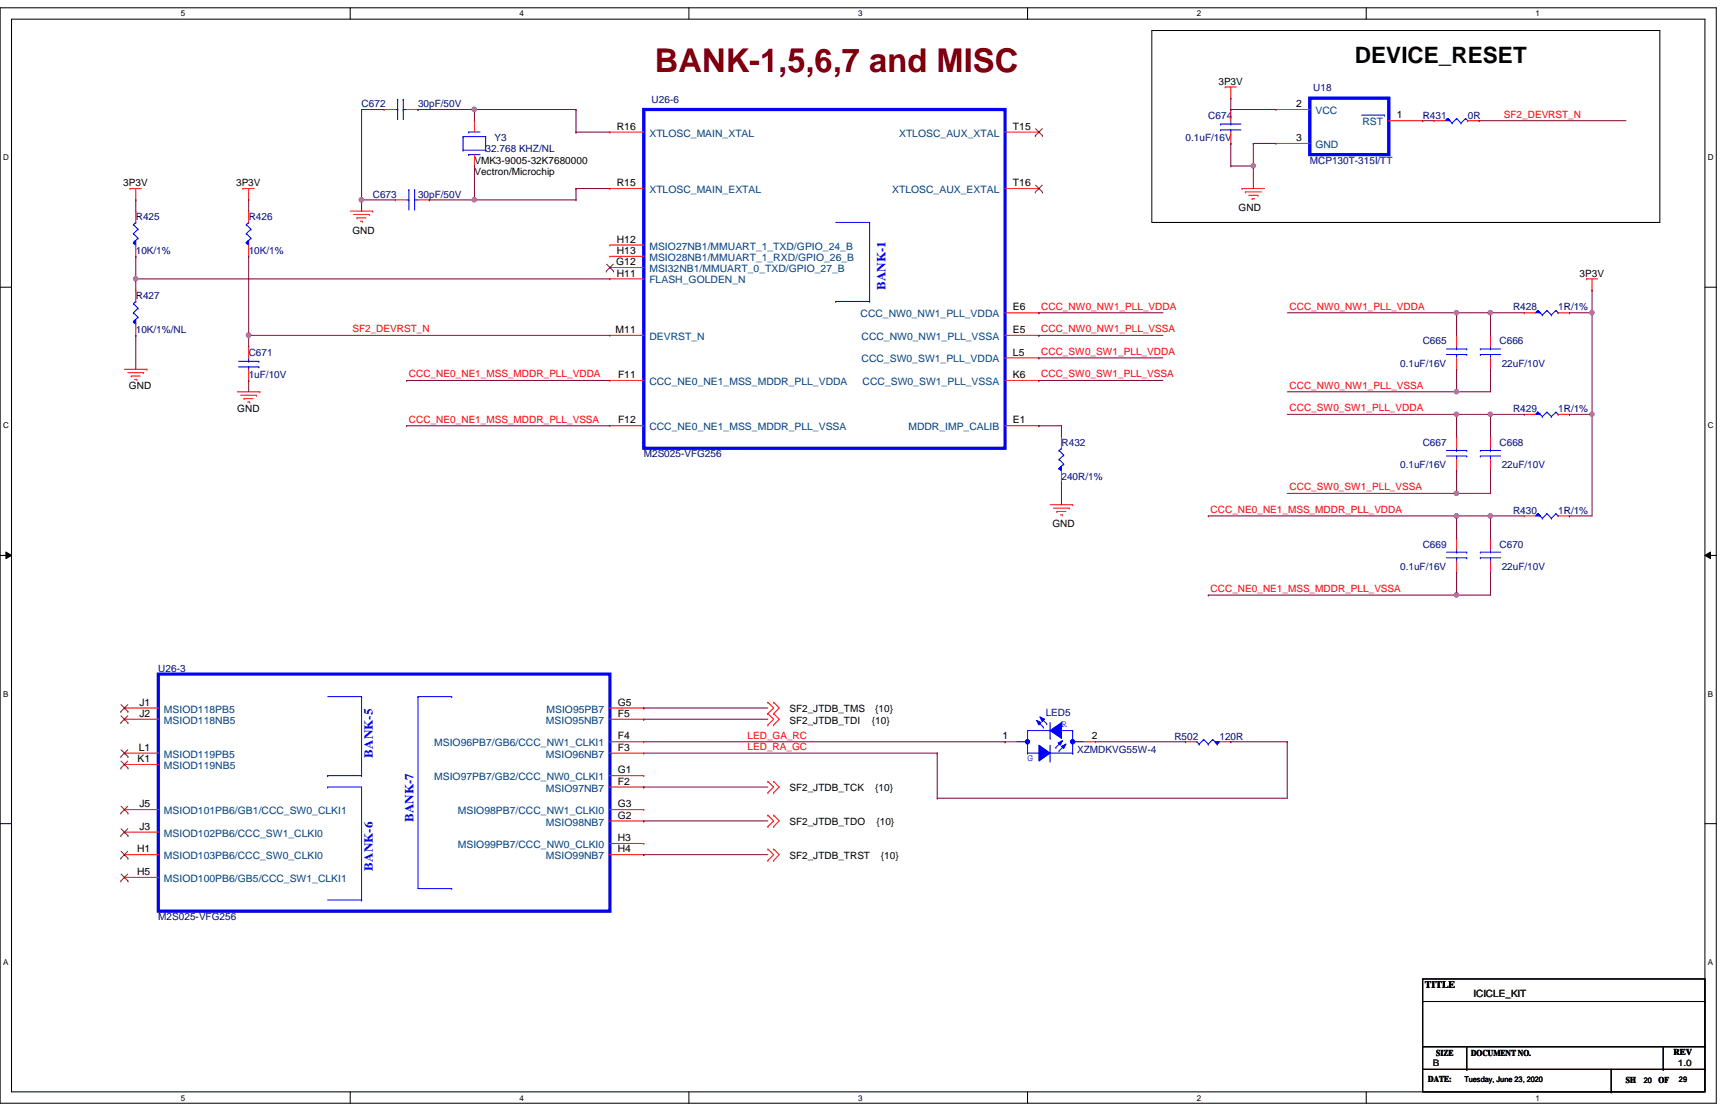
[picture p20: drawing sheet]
<svg xmlns="http://www.w3.org/2000/svg" width="432mm" height="279mm" viewBox="0 0 432 279" stroke-linecap="round" stroke-linejoin="round" font-family="sans-serif">
<defs><g id="words">
<text font-size="8.2" fill="#800000" x="163.6" y="18">BANK-1,5,6,7 and MISC</text>
<text font-size="5.6" x="338.4" y="15.6">DEVICE_RESET</text>
<g font-size="3.1" fill="#00f">
<text x="221.1" y="72.4" transform="rotate(-90 221.1 72.4)">BANK-1</text>
<text x="93.1" y="189.2" transform="rotate(-90 93.1 189.2)">BANK-5</text>
<text x="103.3" y="205.2" transform="rotate(-90 103.3 205.2)">BANK-7</text>
<text x="93.1" y="217.4" transform="rotate(-90 93.1 217.4)">BANK-6</text>
</g>
<g font-size="2.5">
<text x="304.3" y="21.1">3P3V</text>
<text x="323.7" y="26.8">2</text>
<text x="348.8" y="29.5">1</text>
<text x="154.1" y="32.4">R16</text>
<text x="253" y="32.4">T15</text>
<text x="323.7" y="35.2">3</text>
<text x="118.5" y="40.9">VMK3-9005-32K7680000</text>
<text x="30.8" y="46.5">3P3V</text>
<text x="59" y="46.5">3P3V</text>
<text x="118.5" y="43.7">Vectron/Microchip</text>
<text x="154.1" y="46.5">R15</text>
<text x="253" y="46.5">T16</text>
<text x="309.3" y="52.7">GND</text>
<text x="88" y="58.3">GND</text>
<text x="154.1" y="60.6">H12</text>
<text x="154.1" y="63.4">H13</text>
<text x="153.9" y="66.2">G12</text>
<text x="154.1" y="69">H11</text>
<text x="394.5" y="69">3P3V</text>
<text x="253" y="77.5">E6</text>
<text x="153.8" y="83.1">M11</text>
<text x="253" y="83.1">E5</text>
<text x="253" y="88.8">L5</text>
<text x="154.3" y="94.4">F11</text>
<text x="253" y="94.4">K6</text>
<text x="32.2" y="97.2">GND</text>
<text x="59.3" y="102.9">GND</text>
<text x="154.3" y="105.7">F12</text>
<text x="253" y="105.7">E1</text>
<text x="262.8" y="131.7">GND</text>
<text x="34.8" y="176.2">J1</text>
<text x="34.8" y="179">J2</text>
<text x="154.3" y="179">F5</text>
<text x="154.3" y="176.2">G5</text>
<text x="197.1" y="177.9">SF2_JTDB_TMS</text>
<text x="218.6" y="177.9">{10}</text>
<text x="154.3" y="184.6">F4</text>
<text x="197.1" y="180.7">SF2_JTDB_TDI</text>
<text x="217.7" y="180.7">{10}</text>
<text x="250.4" y="184.6">1</text>
<text x="272.7" y="184.6">2</text>
<text x="34.4" y="190.3">K1</text>
<text x="34.7" y="187.5">L1</text>
<text x="154.3" y="187.5">F3</text>
<text x="154.3" y="195.9">F2</text>
<text x="154.3" y="193.1">G1</text>
<text x="197.1" y="197.6">SF2_JTDB_TCK</text>
<text x="218.6" y="197.6">{10}</text>
<text x="34.8" y="201.5">J5</text>
<text x="154.3" y="201.5">G3</text>
<text x="34.8" y="207.2">J3</text>
<text x="154.3" y="204.4">G2</text>
<text x="197.1" y="206.1">SF2_JTDB_TDO</text>
<text x="218.9" y="206.1">{10}</text>
<text x="34.2" y="212.8">H1</text>
<text x="154.3" y="212.8">H4</text>
<text x="154.3" y="210">H3</text>
<text x="197.1" y="214.5">SF2_JTDB_TRST</text>
<text x="220" y="214.5">{10}</text>
<text x="34.2" y="218.5">H5</text>
<text x="355.9" y="246.7">TITLE</text>
</g>
<g font-size="2.5" fill="#000080">
<text x="328" y="22.8">U18</text>
<text x="90.3" y="26.8">C672</text>
<text x="104.4" y="26.8">30pF/50V</text>
<text x="162.7" y="25.7">U26-6</text>
<text x="301.8" y="29.6">C674</text>
<text x="355.3" y="29.6">R431</text>
<text x="366.6" y="29.6">0R</text>
<text x="123.5" y="35.2">Y3</text>
<text x="296.1" y="35.2">0.1uF/16V</text>
<text x="121.3" y="38.1">32.768 KHZ/NL</text>
<text x="327.1" y="40.9">MCP130T-315I/TT</text>
<text x="93.1" y="49.3">C673</text>
<text x="104.4" y="49.3">30pF/50V</text>
<text x="33.9" y="54.9">R425</text>
<text x="62.1" y="54.9">R426</text>
<text x="33.9" y="63.4">10K/1%</text>
<text x="62.1" y="63.4">10K/1%</text>
<text x="33.9" y="74.7">R427</text>
<text x="377.9" y="77.5">R428</text>
<text x="389.1" y="77.5">1R/1%</text>
<text x="33.9" y="83.1">10K/1%/NL</text>
<text x="62.1" y="88.8">C671</text>
<text x="355.3" y="86">C665</text>
<text x="374.5" y="86">C666</text>
<text x="62.1" y="94.4">1uF/10V</text>
<text x="349.7" y="91.6">0.1uF/16V</text>
<text x="375" y="91.6">22uF/10V</text>
<text x="377.9" y="102.9">R429</text>
<text x="389.1" y="102.9">1R/1%</text>
<text x="265.1" y="111.3">R432</text>
<text x="355.3" y="111.3">C667</text>
<text x="374.5" y="111.3">C668</text>
<text x="160.8" y="114.2">M2S025-VFG256</text>
<text x="265.1" y="119.8">240R/1%</text>
<text x="349.7" y="117">0.1uF/16V</text>
<text x="375" y="117">22uF/10V</text>
<text x="377.9" y="128.3">R430</text>
<text x="389.1" y="128.3">1R/1%</text>
<text x="355.3" y="136.7">C669</text>
<text x="374.5" y="136.7">C670</text>
<text x="349.7" y="142.4">0.1uF/16V</text>
<text x="375" y="142.4">22uF/10V</text>
<text x="39.5" y="167.7">U26-3</text>
<text x="261.2" y="178.7">LED5</text>
<text x="293.3" y="184.7">R502</text>
<text x="304.5" y="184.7">120R</text>
<text x="269" y="188">XZMDKVG55W-4</text>
<text x="39.5" y="229.7">M2S025-VFG256</text>
</g>
<g font-size="2.5" fill="#004080">
<text x="328.5" y="28.5">VCC</text>
<text x="162.2" y="34.1">XTLOSC_MAIN_XTAL</text>
<text x="224.5" y="34.1">XTLOSC_AUX_XTAL</text>
<text x="340.3" y="31.3">RST</text>
<text x="328.5" y="37">GND</text>
<text x="162.2" y="48.2">XTLOSC_MAIN_EXTAL</text>
<text x="222.8" y="48.2">XTLOSC_AUX_EXTAL</text>
<text x="162.2" y="62.3">MSIO27NB1/MMUART_1_TXD/GPIO_24_B</text>
<text x="162.2" y="65.2">MSIO28NB1/MMUART_1_RXD/GPIO_26_B</text>
<text x="162.2" y="67.9">MSI32NB1/MMUART_0_TXD/GPIO_27_B</text>
<text x="162.2" y="70.8">FLASH_GOLDEN_N</text>
<text x="214.9" y="79.2">CCC_NW0_NW1_PLL_VDDA</text>
<text x="162.2" y="84.9">DEVRST_N</text>
<text x="215.2" y="84.9">CCC_NW0_NW1_PLL_VSSA</text>
<text x="215.2" y="90.5">CCC_SW0_SW1_PLL_VDDA</text>
<text x="162.2" y="96.1">CCC_NE0_NE1_MSS_MDDR_PLL_VDDA</text>
<text x="215.4" y="96.1">CCC_SW0_SW1_PLL_VSSA</text>
<text x="162.2" y="107.4">CCC_NE0_NE1_MSS_MDDR_PLL_VSSA</text>
<text x="226.9" y="107.4">MDDR_IMP_CALIB</text>
<text x="40.9" y="177.9">MSIOD118PB5</text>
<text x="136.5" y="177.9">MSIO95PB7</text>
<text x="40.9" y="180.7">MSIOD118NB5</text>
<text x="136.4" y="180.7">MSIO95NB7</text>
<text x="40.9" y="189.2">MSIOD119PB5</text>
<text x="108.4" y="186.4">MSIO96PB7/GB6/CCC_NW1_CLKI1</text>
<text x="136.4" y="189.2">MSIO96NB7</text>
<text x="40.9" y="192">MSIOD119NB5</text>
<text x="108.4" y="194.8">MSIO97PB7/GB2/CCC_NW0_CLKI1</text>
<text x="136.4" y="197.7">MSIO97NB7</text>
<text x="40.9" y="203.3">MSIOD101PB6/GB1/CCC_SW0_CLKI1</text>
<text x="114.3" y="203.3">MSIO98PB7/CCC_NW1_CLKI0</text>
<text x="40.9" y="208.9">MSIOD102PB6/CCC_SW1_CLKI0</text>
<text x="136.4" y="206.1">MSIO98NB7</text>
<text x="40.9" y="214.5">MSIOD103PB6/CCC_SW0_CLKI0</text>
<text x="114.3" y="211.8">MSIO99PB7/CCC_NW0_CLKI0</text>
<text x="136.4" y="214.5">MSIO99NB7</text>
<text x="40.9" y="220.2">MSIOD100PB6/GB5/CCC_SW1_CLKI1</text>
</g>
<g font-size="2.5" fill="#f00">
<text x="375.6" y="29.4">SF2_DEVRST_N</text>
<text x="260" y="77.3">CCC_NW0_NW1_PLL_VDDA</text>
<text x="322" y="77.3">CCC_NW0_NW1_PLL_VDDA</text>
<text x="88" y="83">SF2_DEVRST_N</text>
<text x="260" y="83">CCC_NW0_NW1_PLL_VSSA</text>
<text x="260" y="88.6">CCC_SW0_SW1_PLL_VDDA</text>
<text x="102.1" y="94.2">CCC_NE0_NE1_MSS_MDDR_PLL_VDDA</text>
<text x="260" y="94.2">CCC_SW0_SW1_PLL_VSSA</text>
<text x="322" y="97.1">CCC_NW0_NW1_PLL_VSSA</text>
<text x="102.1" y="105.5">CCC_NE0_NE1_MSS_MDDR_PLL_VSSA</text>
<text x="322" y="102.7">CCC_SW0_SW1_PLL_VDDA</text>
<text x="322" y="122.4">CCC_SW0_SW1_PLL_VSSA</text>
<text x="302.3" y="128.1">CCC_NE0_NE1_MSS_MDDR_PLL_VDDA</text>
<text x="302.3" y="147.8">CCC_NE0_NE1_MSS_MDDR_PLL_VSSA</text>
<text x="186.7" y="184.4">LED_GA_RC</text>
<text x="186.7" y="187.3">LED_RA_GC</text>
</g>
<g font-size="2.5" fill="#00f">
<text x="265.1" y="181.6">R</text>
<text x="256.6" y="190">G</text>
</g>
<text font-size="2.5" fill="#008000" x="368" y="248.9">ICICLE_KIT</text>
<g font-size="2.2">
<text x="358.7" y="263.7">SIZE</text>
<text x="367.4" y="263.7">DOCUMENT NO.</text>
<text x="417.9" y="263.4">REV</text>
<text x="356.7" y="270.2">DATE:</text>
<text x="406.1" y="270.5">SH</text>
<text x="414.2" y="270.5">OF</text>
</g>
<g font-size="2.2" fill="#008000">
<text x="357.8" y="266.2">B</text>
<text x="419" y="266.2">1.0</text>
</g>
<g font-size="2">
<text x="45.2" y="4.1">5</text>
<text x="129.8" y="4.1">4</text>
<text x="214.3" y="4.1">3</text>
<text x="298.9" y="4.1">2</text>
<text x="383.5" y="4.1">1</text>
<text x=".8" y="40">D</text>
<text x="426.5" y="40">D</text>
<text x=".8" y="107">C</text>
<text x="426.5" y="107">C</text>
<text x=".8" y="173.9">B</text>
<text x="426.5" y="173.9">B</text>
<text x=".8" y="240.9">A</text>
<text x="426.5" y="240.9">A</text>
<text x="45.2" y="274.8">5</text>
<text x="129.8" y="274.8">4</text>
<text x="214.3" y="274.8">3</text>
<text x="298.9" y="274.8">2</text>
<text x="383.5" y="274.8">1</text>
</g>
<g font-size="1.9">
<text x="365.7" y="270.2">Tuesday, June 23, 2020</text>
<text x="410.5" y="270.5">20</text>
<text x="419.3" y="270.2">29</text>
</g>
</g></defs>
<path d="M0 1.9h428.6v273.6h-428.6zM2.9 4.8h422.9v267.8h-422.9z" fill="none" stroke="#000" stroke-width=".25"/>
<g fill="#fff">
<path d="M45.2 2.3h1.1v2.2h-1.1z"/>
<path d="M45.2 273h1.1v2.2h-1.1z"/>
</g>
<path d="M87.5 1.9v2.9M87.5 272.6v2.9" fill="none" stroke="#000" stroke-width=".25"/>
<g fill="#fff">
<path d="M129.8 2.3h1.1v2.2h-1.1z"/>
<path d="M129.8 273h1.1v2.2h-1.1z"/>
</g>
<path d="M172 1.9v2.9M172 272.6v2.9" fill="none" stroke="#000" stroke-width=".25"/>
<g fill="#fff">
<path d="M214.3 2.3h1.1v2.2h-1.1z"/>
<path d="M214.3 273h1.1v2.2h-1.1z"/>
</g>
<path d="M256.6 1.9v2.9M256.6 272.6v2.9" fill="none" stroke="#000" stroke-width=".25"/>
<g fill="#fff">
<path d="M298.9 2.3h1.1v2.2h-1.1z"/>
<path d="M298.9 273h1.1v2.2h-1.1z"/>
</g>
<path d="M341.2 1.9v2.9M341.2 272.6v2.9" fill="none" stroke="#000" stroke-width=".25"/>
<g fill="#fff">
<path d="M383.5 2.3h1.1v2.2h-1.1z"/>
<path d="M383.5 273h1.1v2.2h-1.1z"/>
<path d="M.8 38.2h1.4v2.3h-1.4z"/>
<path d="M426.5 38.2h1.4v2.3h-1.4z"/>
<path d="M.8 105.2h1.4v2.2h-1.4z"/>
<path d="M426.5 105.2h1.4v2.2h-1.4z"/>
</g>
<path d="M0 71.7h2.9M425.8 71.7h2.8" fill="none" stroke="#000" stroke-width=".25"/>
<g fill="#fff">
<path d="M.8 172.1h1.3v2.3h-1.3z"/>
<path d="M426.5 172.1h1.3v2.3h-1.3z"/>
</g>
<path d="M0 138.7h2.9M1.5 137.8l1.4 .9-1.4 .8zM425.8 138.7l1.4-.9v1.7zM425.8 138.7h2.8" fill="none" stroke="#000" stroke-width=".25"/>
<path d="M1.5 137.8l1.4 .9-1.4 .8zM425.8 138.7l1.4-.9v1.7z" fill="#000"/>
<g fill="#fff">
<path d="M.8 239.1h1.3v2.2h-1.3z"/>
<path d="M426.5 239.1h1.3v2.2h-1.3z"/>
</g>
<g fill="none" stroke="#000" stroke-width=".25">
<path d="M287.7 7.6h126.8v47.9h-126.8zM0 205.7h2.9M425.8 205.7h2.8M355.3 244.4h70.5v28.2h-70.5zM355.3 250.1h70.5M425.8 250.1h.1M355.3 261.4h70.5M355.3 267h70.5M366.3 267h.1M366.3 261.4v5.6M402.4 272.6h.1M402.4 267v5.6"/>
<path d="M415.4 267h.1M415.4 261.4v5.6M425.8 261.4h.1M425.8 267h.1"/>
</g>
<g fill="none" stroke="#f00" stroke-width=".25">
<path d="M95.9 27.3h.1M95.9 27.3h2.8M101.6 27.3h2.8M104.4 27.3h.1M306 21.7h.1M306 21.7h2.8M307.4 24.5h.1M307.4 21.7v2.8M32.5 47.1h.1M32.5 47.1h2.8M33.9 49.9h.1M33.9 47.1v2.8"/>
<path d="M60.7 47.1h.1M60.7 47.1h2.8M62.1 49.9h.1M62.1 47.1v2.8M87.5 52.7h5.6M88.3 53.6h3.9M89.2 54.4h.1M89.2 54.4h2.2M90 55.2h.6M90.6 55.2h.1M92.2 53.6h.1M93.1 52.7h.1"/>
<path d="M310.2 47.1h.1M310.2 47.1h5.6M311 47.9h.1M311 47.9h4M311.9 48.8h2.3M312.7 49.6h.1M312.7 49.6h.6M314.2 48.8h.1M396.2 69.6h.1M396.2 69.6h2.8M397.6 72.4h.1M397.6 69.6v2.8"/>
<path d="M31.1 92.2h5.6M31.9 93h4M32.8 93.9h.1M32.8 93.9h2.2M33.6 94.7h.6M34.2 94.7h.1M35.9 93h.1M36.7 92.2h.1M59.3 97.8h5.6M60.1 98.7h4M61 99.5h.1M61 99.5h2.2"/>
<path d="M64.1 98.7h.1M64.9 97.8h.1M363.8 83.7h.1M363.8 92.2h.1M363.8 83.7v2.8M363.8 89.4v2.8M61.8 100.4h.6M62.4 100.4h.1M262.3 126h5.6M263.1 126.9h3.9M263.9 127.7h.1M263.9 127.7h2.3"/>
<path d="M264.8 128.6h.5M265.3 128.6h.1M267 126.9h.1M267.9 126h.1M191.8 175.3h.1M191.8 178.2h.1M191.8 175.3l1.4 1.5-1.4 1.4M191.8 178.2l1.4 1.4-1.4 1.4M193.2 175.3h.1M193.2 178.2h.1M193.2 175.3l1.4 1.5-1.4 1.4M193.2 178.2l1.4 1.4-1.4 1.4"/>
<path d="M191.8 181h.1M191.8 195.1h.1M191.8 197.9h.1M191.8 195.1l1.4 1.4-1.4 1.4M193.2 181h.1M193.2 195.1h.1M193.2 197.9h.1M193.2 195.1l1.4 1.4-1.4 1.4M191.8 203.5h.1M191.8 206.4h.1M191.8 212h.1M191.8 214.8h.1"/>
<path d="M191.8 203.5l1.4 1.5-1.4 1.4M191.8 212l1.4 1.4-1.4 1.4M193.2 203.5h.1M193.2 206.4h.1M193.2 212h.1M193.2 214.8h.1M193.2 203.5l1.4 1.5-1.4 1.4M193.2 212l1.4 1.4-1.4 1.4"/>
</g>
<g fill="none" stroke="#00f" stroke-width=".25">
<path d="M98.7 27.3h.6M99.3 27.3h.1M99.3 24.8h.1M99.3 24.8v5.1M100.7 24.8h.1M100.7 27.3h.1M100.7 27.3h.9M100.7 24.8v5.1M61.5 58.3h.1M61.5 56.1h.1M61.5 58.3l1.2 1.2M61.5 56.1l1.2 1.1"/>
<path d="M62.1 55.5h.1M62.1 55.5l-.6 .6M62.7 59.5h.1M62.7 57.2h.1M62.7 59.5l-1.2 1.1M62.7 57.2l-1.2 1.1M61.5 60.6h.1M61.5 60.6l.6 .6M361.2 88.5h5.1M361.2 87.1h5.1M363.8 87.1h.1M363.8 88.5h.1"/>
<path d="M363.8 86.5v.6M363.8 88.5v.9M366.3 88.5h.1M366.3 87.1h.1"/>
</g>
<path d="M61.5 60.6l.6-.6v1.2l-.6-.6 .6-.6z" fill-rule="evenodd" fill="#00f"/>
<g fill="none" stroke="#00f" stroke-width=".25">
<path d="M61.5 60.6l.6-.6v1.2l-.6-.6 .6-.6zM384 102.9h.1M384 102.9l-.5 .6M384 102.9l1.2 1.1M385.2 104h.1M386.3 102.9h.1M386.3 102.9l-1.1 1.1M386.3 102.9l1.1 1.1M387.4 104h.1M388.6 102.9h.1M388.6 102.9l-1.2 1.1M388.6 102.9l.5 .6"/>
<path d="M389.1 103.5h.1"/>
</g>
<path d="M62.1 52.7h.1M62.1 52.7v2.8M62.1 64h.1M62.1 61.2v2.8" fill="none" stroke="#f00" stroke-width=".25"/>
<path d="M384 102.9l.6 .6h-1.1l.5-.6 .6 .6z" fill-rule="evenodd" fill="#00f"/>
<g fill="none" stroke="#00f" stroke-width=".25">
<path d="M384 102.9l.6 .6h-1.1l.5-.6 .6 .6zM298.9 185.2h.1M298.9 185.2l.6 .6M299.5 185.8h.1M300.6 184.7h.1M300.6 184.7l1.2 1.1M300.6 184.7l-1.1 1.1M301.8 185.8h.1M302.9 184.7h.1M302.9 184.7l1.1 1.1M302.9 184.7l-1.1 1.1M304 185.8h.1"/>
<path d="M304.5 185.2l-.5 .6"/>
</g>
<path d="M380.7 103.5h.1M380.7 103.5h2.8M389.1 103.5h2.9M392 103.5h.1" fill="none" stroke="#f00" stroke-width=".25"/>
<path d="M303.4 185.2h1.1l-.5 .6z" fill-rule="evenodd" fill="#00f"/>
<g fill="none" stroke="#00f" stroke-width=".25">
<path d="M33.3 78.1h.1M33.3 75.8h.1M33.3 78.1l1.2 1.1M33.3 75.8l1.2 1.2M33.9 75.3h.1M33.9 75.3l-.6 .5M34.5 79.2h.1M34.5 77h.1M34.5 79.2l-1.2 1.1M34.5 77l-1.2 1.1M33.3 80.3h.1M33.3 80.3l.6 .6"/>
<path d="M361.2 113.9h5.1M361.2 112.5h5.1M363.8 112.5h.1M363.8 113.9h.1M363.8 111.9v.6M363.8 113.9v.8M366.3 113.9h.1M366.3 112.5h.1M303.4 185.2h1.1l-.5 .6z"/>
</g>
<path d="M363.8 109.1h.1M363.8 117.6h.1M363.8 109.1v2.8M363.8 114.7v2.9M296.1 185.2h.1M296.1 185.2h2.8M304.5 185.2h2.9M307.4 185.2h.1" fill="none" stroke="#f00" stroke-width=".25"/>
<path d="M33.3 80.3l.6-.5v1.1l-.6-.6 .6-.5z" fill-rule="evenodd" fill="#00f"/>
<g fill="none" stroke="#00f" stroke-width=".25">
<path d="M33.3 80.3l.6-.5v1.1l-.6-.6 .6-.5zM369.7 139.3h.1M369.7 137.9h.1M369.7 139.3h5.1M369.7 137.9h5.1M372.2 137.9h.1M372.2 139.3h.1M372.2 137.3v.6M372.2 139.3v.8M384 128.3h.1M384 128.3l-.5 .5M384 128.3l1.2 1.1"/>
<path d="M385.2 129.4h.1M386.3 128.3h.1M386.3 128.3l-1.1 1.1M386.3 128.3l1.1 1.1M387.4 129.4h.1M388.6 128.3h.1M388.6 128.3l-1.2 1.1M388.6 128.3l.5 .5M389.1 128.8h.1"/>
</g>
<path d="M33.9 72.4h.1M33.9 72.4v2.9M33.9 83.7h.1M33.9 80.9v2.8M372.2 134.5h.1M372.2 134.5v2.8M372.2 142.9h.1M372.2 140.1v2.8" fill="none" stroke="#f00" stroke-width=".25"/>
<path d="M384 128.3l.6 .5h-1.1l.5-.5 .6 .5z" fill-rule="evenodd" fill="#00f"/>
<g fill="none" stroke="#00f" stroke-width=".25">
<path d="M115.7 34.1h.1M115.7 37.5h.1M115.7 34.1h5.6M115.7 34.1v3.4M115.7 37.5h5.6M117.1 33h.1M117.1 38.6h.1M117.1 33h2.8M117.1 38.6h2.8M121.3 37.5h.1M121.3 34.1h.1M121.3 34.1v3.4"/>
<path d="M304.8 31h.1M304.8 32.4h.1M304.8 31h5.1M304.8 32.4h5.1M307.4 32.4h.1M307.4 31h.1M307.4 30.1v.9M307.4 32.4v.6M264.5 117h.1M264.5 114.7h.1M264.5 112.5h.1M264.5 117l.6 .6"/>
<path d="M264.5 114.7l1.1 1.2M264.5 112.5l1.1 1.1M265.1 111.9h.1M265.1 111.9l-.6 .6M265.6 115.9h.1M265.6 113.6h.1M265.6 115.9l-1.1 1.1M265.6 113.6l-1.1 1.1M384 128.3l.6 .5h-1.1l.5-.5 .6 .5z"/>
</g>
<path d="M118.5 30.1h.1M118.5 30.1v2.9M118.5 38.6v2.8M307.4 35.8h.1M307.4 27.3h.1M307.4 27.3v2.8M307.4 33v2.8M118.5 41.4h.1M380.7 128.8h.1M380.7 128.8h2.8M389.1 128.8h2.9M392 128.8h.1" fill="none" stroke="#f00" stroke-width=".25"/>
<path d="M264.5 117l.6-.6v1.2l-.6-.6 .6-.6z" fill-rule="evenodd" fill="#00f"/>
<g fill="none" stroke="#00f" stroke-width=".25">
<path d="M361.5 29.6h.1M361.5 29.6l-.6 .5M361.5 29.6l1.1 1.1M362.6 30.7h.1M363.8 29.6h.1M363.8 29.6l-1.2 1.1M363.8 29.6l1.1 1.1M364.9 30.7h.1M366 29.6h.1M366 29.6l-1.1 1.1M366 29.6l.6 .5M366.6 30.1h.1"/>
<path d="M264.5 117l.6-.6v1.2l-.6-.6 .6-.6z"/>
</g>
<path d="M265.1 109.1h.1M265.1 109.1v2.8M265.1 117.6v2.8M265.1 120.4h.1" fill="none" stroke="#f00" stroke-width=".25"/>
<path d="M360.9 30.1l.6-.5 .6 .5-.6-.5 .6 .5z" fill-rule="evenodd" fill="#00f"/>
<g fill="none" stroke="#00f" stroke-width=".25">
<path d="M340.1 28.7h5.6M345.7 28.7h.1M360.9 30.1l.6-.5 .6 .5-.6-.5 .6 .5zM33.3 58.3h.1M33.3 56.1h.1M33.3 58.3l1.2 1.2M33.3 56.1l1.2 1.1M33.9 55.5h.1M33.9 55.5l-.6 .6M34.5 59.5h.1M34.5 57.2h.1M34.5 59.5l-1.2 1.1"/>
<path d="M34.5 57.2l-1.2 1.1M208.7 55.5h8.5M217.2 55.5h.1M217.2 55.5v19.8M33.3 60.6h.1M33.3 60.6l.6 .6M208.7 75.3h.1M208.7 75.3h8.5M217.2 75.3h.1"/>
</g>
<g fill="none" stroke="#f00" stroke-width=".25">
<path d="M152.3 33h.1M152.3 33h8.5M251 33h8.5M259.5 33h.1M318.6 27.3h.1M318.6 35.8h.1M318.6 27.3h8.5M318.6 35.8h8.5M346.8 30.1h8.5M355.3 30.1h.1M358.1 30.1h.1M358.1 30.1h2.8"/>
<path d="M366.6 30.1h2.8M369.4 30.1h.1M152.3 47.1h.1M152.3 47.1h8.5M251 47.1h8.5M259.5 47.1h.1M152.3 61.2h.1M152.3 64h.1M152.3 66.8h.1M152.3 69.6h.1M152.3 61.2h8.5M152.3 64h8.5"/>
<path d="M152.3 66.8h8.5M152.3 69.6h8.5M251 78.1h8.5M259.5 78.1h.1M152.3 83.7h.1M152.3 95h.1M152.3 83.7h8.5M152.3 95h8.5M251 83.7h8.5M251 95h8.5M251 89.4h8.5M259.5 83.7h.1"/>
<path d="M259.5 89.4h.1M259.5 95h.1M152.3 106.3h.1M152.3 106.3h8.5M251 106.3h8.5M259.5 106.3h.1"/>
</g>
<path d="M160.8 27.3h90.2v84.6h-90.2zM327.1 24.5h19.7v14.1h-19.7z" fill="none" stroke="#00f" stroke-width=".8"/>
<path d="M258.6 33.9h.1M258.6 32.1l1.7 1.8M260.3 32.1l-1.7 1.8M260.3 33.9h.1M258.6 48h.1M258.6 46.2l1.7 1.8M260.3 46.2l-1.7 1.8M260.3 48h.1M151.4 67.7h.1M151.5 66l1.7 1.7M153.2 66l-1.8 1.7M153.2 67.7h.1" fill="none" stroke="#804000" stroke-width=".25"/>
<path d="M33.3 60.6l.6-.6v1.2l-.6-.6 .6-.6z" fill-rule="evenodd" fill="#00f"/>
<g fill="none" stroke="#00f" stroke-width=".25">
<path d="M33.3 60.6l.6-.6v1.2l-.6-.6 .6-.6zM369.7 88.5h.1M369.7 87.1h.1M369.7 88.5h5.1M369.7 87.1h5.1M372.2 87.1h.1M372.2 88.5h.1M372.2 86.5v.6M372.2 88.5v.9M361.2 139.3h5.1M361.2 137.9h5.1M363.8 137.9h.1"/>
<path d="M363.8 139.3h.1M363.8 137.3v.6M363.8 139.3v.8M366.3 139.3h.1M366.3 137.9h.1M81.8 173.9h8.5M90.3 173.9h.1M90.3 173.9v19.8M104.4 173.9h.1M104.4 173.9h8.4M104.4 173.9v48h8.4M112.8 173.9h.1"/>
<path d="M81.8 193.7h.1M81.8 196.5h.1M81.8 193.7h8.5M81.8 196.5h8.5v28.2M90.3 193.7h.1M256.6 188h2.9M259.5 188h.1M262.3 190h.1M262.3 186.1v3.9M262.3 188h5.6M267.9 188h.1M81.8 224.7h8.5"/>
<path d="M90.3 224.7h.1M112.8 221.9h.1"/>
</g>
<g fill="none" stroke="#f00" stroke-width=".25">
<path d="M33.9 52.7h.1M33.9 52.7v2.8M33.9 64h.1M33.9 61.2v2.8M372.2 83.7h.1M372.2 92.2h.1M372.2 83.7v2.8M372.2 89.4v2.8M363.8 134.5h.1M363.8 134.5v2.8M363.8 142.9h.1M363.8 140.1v2.8"/>
<path d="M31.1 176.8h.1M31.1 179.6h.1M31.1 179.6h8.4M31.1 176.8h8.4M152.3 179.6h8.5M152.3 176.8h8.5M160.8 179.6h.1M160.8 176.8h.1M31.1 188h.1M31.1 190.9h.1M31.1 188h8.4M31.1 190.9h8.4"/>
<path d="M152.3 188h8.5M152.3 185.2h8.5M152.3 196.5h8.5M152.3 193.7h8.5M160.8 188h.1M160.8 185.2h.1M160.8 196.5h.1M160.8 193.7h.1M31.1 202.1h.1M31.1 207.8h.1M31.1 213.4h.1M31.1 219.1h.1"/>
<path d="M31.1 202.1h8.4M31.1 207.8h8.4M31.1 213.4h8.4M31.1 219.1h8.4M152.3 202.1h8.5M152.3 213.4h8.5M152.3 205h8.5M152.3 210.6h8.5M160.8 205h.1M160.8 202.1h.1M160.8 213.4h.1M160.8 210.6h.1"/>
</g>
<path d="M39.5 168.3h112.8v59.2h-112.8z" fill="none" stroke="#00f" stroke-width=".8"/>
<g fill="none" stroke="#804000" stroke-width=".25">
<path d="M30.2 177.7h.1M30.2 175.9l1.8 1.8M30.2 178.7l1.8 1.8M31.9 175.9l-1.7 1.8M31.9 178.7l-1.7 1.8M32 177.7h.1M30.2 180.5h.1M30.2 188.9h.1M30.2 191.8h.1M30.2 187.2l1.8 1.7M30.2 190l1.8 1.8M31.9 187.2l-1.7 1.7"/>
<path d="M31.9 190l-1.7 1.8M32 180.5h.1M32 188.9h.1M32 191.8h.1M30.2 203h.1M30.2 208.7h.1M30.2 214.3h.1M30.2 220h.1M30.2 201.3l1.8 1.7M30.2 206.9l1.8 1.8M30.2 212.6l1.8 1.7M30.2 218.2l1.8 1.8"/>
<path d="M31.9 201.3l-1.7 1.7M31.9 206.9l-1.7 1.8M31.9 212.6l-1.7 1.7M31.9 218.2l-1.7 1.8M32 203h.1M32 208.7h.1M32 214.3h.1M32 220h.1"/>
</g>
<path d="M259.5 186.1l2.8 1.9-2.8 2z" fill-rule="evenodd" fill="#00f"/>
<path d="M256.6 188h.1M259.5 186.1l2.8 1.9-2.8 2zM262.3 182.4h.1M262.3 182.4h-5.7v5.6M267.9 188h.1M267.9 182.4v5.6" fill="none" stroke="#00f" stroke-width=".25"/>
<path d="M262.3 182.4l2.8-2v4z" fill-rule="evenodd" fill="#00f"/>
<path d="M262.3 182.4l2.8-2v4zM262.3 184.4h.1M262.3 180.4v4M265.1 182.4h2.8M267.9 182.4h.1" fill="none" stroke="#00f" stroke-width=".25"/>
<path d="M264.2 185.5l1.1-.5-.5 1.1z" fill-rule="evenodd" fill="#00f"/>
<path d="M263.7 186.6h.1M264.2 185.5l1.1-.5-.5 1.1zM265.3 185l-1.6 1.6" fill="none" stroke="#00f" stroke-width=".25"/>
<path d="M265.1 186.4l1.1-.6-.6 1.1z" fill-rule="evenodd" fill="#00f"/>
<path d="M264.5 187.5h.1M265.1 186.4l1.1-.6-.6 1.1zM266.2 185.8l-1.7 1.7" fill="none" stroke="#00f" stroke-width=".25"/>
<path d="M259.7 179l1.2 .6-.6 .6z" fill-rule="evenodd" fill="#00f"/>
<path d="M259.7 179l1.2 .6-.6 .6zM259.7 179l1.7 1.7M261.4 180.7h.1" fill="none" stroke="#00f" stroke-width=".25"/>
<path d="M258.9 179.9l1.1 .5-.5 .6z" fill-rule="evenodd" fill="#00f"/>
<path d="M258.9 179.9l1.1 .5-.5 .6zM258.9 179.9l1.7 1.7M253.8 185.2h2.8M256.6 185.2h.1M260.6 181.6h.1M267.9 185.2h.1M267.9 185.2h2.8" fill="none" stroke="#00f" stroke-width=".25"/>
<circle cx="256.6" cy="185.2" r=".55" fill="#00f"/>
<circle cx="256.6" cy="185.2" r=".55" fill="none" stroke="#00f" stroke-width=".25"/>
<circle cx="267.9" cy="185.2" r=".56" fill="#00f"/>
<g fill="none" stroke="#00f" stroke-width=".25">
<path d="M384 77.5h.1M384 77.5l-.5 .6M384 77.5l1.2 1.2M385.2 78.7h.1M386.3 77.5h.1M386.3 77.5l-1.1 1.2M386.3 77.5l1.1 1.2M387.4 78.7h.1M388.6 77.5h.1M388.6 77.5l-1.2 1.2M388.6 77.5l.5 .6M389.1 78.1h.1"/>
<path d="M59.6 90.2h5M59.6 91.6h5M62.1 91.6h.1M62.1 90.2h.1M62.1 89.4v.8M62.1 91.6v.6M64.6 90.2h.1M64.6 91.6h.1M369.7 113.9h.1M369.7 112.5h.1M369.7 113.9h5.1M369.7 112.5h5.1"/>
<path d="M372.2 112.5h.1M372.2 113.9h.1M372.2 111.9v.6M372.2 113.9v.8"/>
<circle cx="267.9" cy="185.2" r=".56"/>
</g>
<path d="M62.1 95h.1M62.1 86.5h.1M62.1 86.5v2.9M62.1 92.2v2.8M372.2 109.1h.1M372.2 117.6h.1M372.2 109.1v2.8M372.2 114.7v2.9M251 185.2h.1M251 185.2h2.8M270.7 185.2h2.9M273.6 185.2h.1" fill="none" stroke="#f00" stroke-width=".25"/>
<path d="M384 77.5l.6 .6h-1.1l.5-.6 .6 .6z" fill-rule="evenodd" fill="#00f"/>
<path d="M101.6 49.9h.5M102.1 49.9h.1M102.1 47.4h.1M102.1 47.4v5.1M103.5 47.4h.1M103.5 49.9h.1M103.5 49.9h.9M103.5 47.4v5.1M384 77.5l.6 .6h-1.1l.5-.6 .6 .6z" fill="none" stroke="#00f" stroke-width=".25"/>
<path d="M98.7 49.9h.1M98.7 49.9h2.9M104.4 49.9h2.8M107.2 49.9h.1M380.7 78.1h.1M380.7 78.1h2.8M389.1 78.1h2.9M392 78.1h.1" fill="none" stroke="#f00" stroke-width=".25"/>
<g fill="none" stroke="#800040" stroke-width=".25">
<path d="M33.9 69.6h.1M33.9 69.6h118.4M259.5 78.1h.1M259.5 78.1h30.9M101.6 95h.1M101.6 95h50.7M259.5 83.7h.1M259.5 89.4h.1M259.5 95h.1M259.5 83.7h30.9M259.5 89.4h30.9M259.5 95h30.9"/>
<path d="M101.6 106.3h.1M101.6 106.3h50.7M259.5 106.3h.1M259.5 106.3h5.6"/>
</g>
<circle cx="33.9" cy="69.6" r=".56" fill="#f0f"/>
<circle cx="33.9" cy="69.6" r=".56" fill="none" stroke="#f0f" stroke-width=".25"/>
<path d="M90.3 27.3h.1M90.3 27.3h5.6M107.2 49.9h.1M118.5 41.4h.1M118.5 41.4v8.5h-11.3" fill="none" stroke="#800040" stroke-width=".25"/>
<circle cx="118.4" cy="49.9" r=".56" fill="#f0f"/>
<circle cx="118.4" cy="49.9" r=".56" fill="none" stroke="#f0f" stroke-width=".25"/>
<path d="M104.4 27.3h.1M104.4 27.3h14.1" fill="none" stroke="#800040" stroke-width=".25"/>
<circle cx="118.4" cy="27.3" r=".56" fill="#f0f"/>
<circle cx="118.4" cy="27.3" r=".56" fill="none" stroke="#f0f" stroke-width=".25"/>
<path d="M90.3 27.3h.1M90.3 27.3v22.6" fill="none" stroke="#800040" stroke-width=".25"/>
<circle cx="90.2" cy="49.9" r=".56" fill="#f0f"/>
<circle cx="90.2" cy="49.9" r=".56" fill="none" stroke="#f0f" stroke-width=".25"/>
<g fill="none" stroke="#800040" stroke-width=".25">
<path d="M118.5 27.3h.1M118.5 27.3h25.3M118.5 27.3v2.8M143.8 27.3h.1M143.8 33h.1M143.8 33h8.5M313 35.8h.1M313 35.8v5.6M90.3 49.9h.1M90.3 49.9h8.4M90.3 49.9v2.8M118.5 49.9h25.3"/>
<path d="M143.8 49.9h.1M143.8 47.1h.1M143.8 47.1h8.5"/>
</g>
<circle cx="313" cy="41.4" r=".55" fill="#f0f"/>
<circle cx="313" cy="41.4" r=".55" fill="none" stroke="#f0f" stroke-width=".25"/>
<path d="M307.4 24.5h.1M307.4 35.8h.1M307.4 24.5v2.8M307.4 35.8v5.6M313 35.8h.1M313 35.8h5.6M355.3 30.1h.1M355.3 30.1h2.8M62.1 64h.1M62.1 64v19.7" fill="none" stroke="#800040" stroke-width=".25"/>
<circle cx="62.1" cy="83.7" r=".56" fill="#f0f"/>
<circle cx="62.1" cy="83.7" r=".56" fill="none" stroke="#f0f" stroke-width=".25"/>
<g fill="none" stroke="#800040" stroke-width=".25">
<path d="M307.4 27.3h.1M307.4 27.3h11.2M369.4 30.1h.1M369.4 30.1h36.7M33.9 49.9h.1M33.9 49.9v2.8M62.1 49.9h.1M62.1 49.9v2.8M307.4 41.4h.1M307.4 41.4h5.6M313 41.4h.1M313 41.4v5.7"/>
<path d="M33.9 64h.1M33.9 69.6h.1M33.9 64v8.4M33.9 83.7h.1M33.9 83.7v8.5M62.1 83.7h.1M62.1 95h.1M62.1 83.7v2.8M62.1 95v2.8M62.1 83.7h90.2M265.1 106.3h.1M265.1 106.3v2.8"/>
<path d="M265.1 120.4h.1M265.1 120.4v5.6M363.8 128.8h.1M363.8 128.8v5.7M372.2 128.8h.1M372.2 128.8h8.5M363.8 148.6h.1M363.8 148.6h8.4M160.8 176.8h.1M160.8 179.6h.1M160.8 176.8h31M160.8 179.6h31"/>
<path d="M160.8 196.5h.1M160.8 196.5h31M160.8 205h.1M160.8 213.4h.1M160.8 205h31M160.8 213.4h31"/>
</g>
<circle cx="372.2" cy="128.8" r=".56" fill="#f0f"/>
<circle cx="372.2" cy="128.8" r=".56" fill="none" stroke="#f0f" stroke-width=".25"/>
<path d="M301.8 148.6h.1M301.8 148.6h62" fill="none" stroke="#800040" stroke-width=".25"/>
<circle cx="363.7" cy="148.5" r=".56" fill="#f0f"/>
<circle cx="363.7" cy="148.5" r=".56" fill="none" stroke="#f0f" stroke-width=".25"/>
<path d="M301.8 128.8h.1M301.8 128.8h62M363.8 142.9h.1M363.8 142.9v5.7M372.2 142.9h.1M372.2 142.9v5.7" fill="none" stroke="#800040" stroke-width=".25"/>
<circle cx="363.7" cy="128.8" r=".56" fill="#f0f"/>
<circle cx="363.7" cy="128.8" r=".56" fill="none" stroke="#f0f" stroke-width=".25"/>
<path d="M397.6 103.5h.1M397.6 103.5v25.3h-5.6M363.8 128.8h.1M363.8 128.8h8.4M372.2 128.8h.1M372.2 128.8v5.7M392 128.8h.1" fill="none" stroke="#800040" stroke-width=".25"/>
<circle cx="397.6" cy="103.4" r=".54" fill="#f0f"/>
<circle cx="397.6" cy="103.4" r=".54" fill="none" stroke="#f0f" stroke-width=".25"/>
<path d="M363.8 78.1h.1M363.8 78.1v5.6M372.2 78.1h.1M372.2 78.1h8.5M363.8 97.8h.1M363.8 97.8h8.4" fill="none" stroke="#800040" stroke-width=".25"/>
<circle cx="372.2" cy="78.1" r=".56" fill="#f0f"/>
<circle cx="372.2" cy="78.1" r=".56" fill="none" stroke="#f0f" stroke-width=".25"/>
<path d="M321.5 97.8h42.3M363.8 97.8h.1" fill="none" stroke="#800040" stroke-width=".25"/>
<circle cx="363.7" cy="97.8" r=".56" fill="#f0f"/>
<circle cx="363.7" cy="97.8" r=".56" fill="none" stroke="#f0f" stroke-width=".25"/>
<path d="M321.5 78.1h42.3M363.8 78.1h.1M363.8 92.2h.1M363.8 92.2v5.6M372.2 92.2h.1M372.2 92.2v5.6" fill="none" stroke="#800040" stroke-width=".25"/>
<circle cx="363.7" cy="78.1" r=".56" fill="#f0f"/>
<circle cx="363.7" cy="78.1" r=".56" fill="none" stroke="#f0f" stroke-width=".25"/>
<path d="M363.8 78.1h.1M363.8 78.1h8.4M372.2 78.1h.1M372.2 78.1v5.6M392 78.1h.1M397.6 72.4h.1M397.6 72.4v5.7h-5.6" fill="none" stroke="#800040" stroke-width=".25"/>
<circle cx="397.6" cy="78.1" r=".55" fill="#f0f"/>
<circle cx="397.6" cy="78.1" r=".55" fill="none" stroke="#f0f" stroke-width=".25"/>
<path d="M363.8 103.5h.1M363.8 103.5v5.6M372.2 103.5h.1M372.2 103.5h8.5M363.8 123.2h.1M363.8 123.2h8.4" fill="none" stroke="#800040" stroke-width=".25"/>
<circle cx="372.2" cy="103.4" r=".55" fill="#f0f"/>
<circle cx="372.2" cy="103.4" r=".55" fill="none" stroke="#f0f" stroke-width=".25"/>
<path d="M321.5 123.2h42.3M363.8 123.2h.1" fill="none" stroke="#800040" stroke-width=".25"/>
<circle cx="363.7" cy="123.2" r=".56" fill="#f0f"/>
<circle cx="363.7" cy="123.2" r=".56" fill="none" stroke="#f0f" stroke-width=".25"/>
<path d="M321.5 103.5h42.3M363.8 117.6h.1M363.8 103.5h.1M363.8 117.6v5.6M372.2 117.6h.1M372.2 117.6v5.6" fill="none" stroke="#800040" stroke-width=".25"/>
<circle cx="363.7" cy="103.4" r=".55" fill="#f0f"/>
<circle cx="363.7" cy="103.4" r=".55" fill="none" stroke="#f0f" stroke-width=".25"/>
<g fill="none" stroke="#800040" stroke-width=".25">
<path d="M143.8 33h.1M143.8 27.3v5.7M143.8 47.1h.1M143.8 47.1v2.8M397.6 78.1h.1M397.6 78.1v25.4h-5.6M363.8 103.5h.1M363.8 103.5h8.4M372.2 103.5h.1M372.2 103.5v5.6M392 103.5h.1M160.8 185.2h90.2"/>
<path d="M160.8 188h73.3M234.1 188h.1M234.1 199.3h.1M234.1 188v11.3M251 185.2h.1M273.6 185.2h22.5M296.1 185.2h.1M307.4 185.2h.1M307.4 185.2h14.1M321.5 185.2h.1M321.5 185.2v14.1h-87.4"/>
</g>
<circle cx="33.9" cy="69.6" r=".56" fill="#f0f"/>
<circle cx="33.9" cy="69.6" r=".56" fill="none" stroke="#f0f" stroke-width=".25"/>
<circle cx="118.4" cy="49.9" r=".56" fill="#f0f"/>
<circle cx="118.4" cy="49.9" r=".56" fill="none" stroke="#f0f" stroke-width=".25"/>
<circle cx="118.4" cy="27.3" r=".56" fill="#f0f"/>
<circle cx="118.4" cy="27.3" r=".56" fill="none" stroke="#f0f" stroke-width=".25"/>
<circle cx="90.2" cy="49.9" r=".56" fill="#f0f"/>
<circle cx="90.2" cy="49.9" r=".56" fill="none" stroke="#f0f" stroke-width=".25"/>
<circle cx="313" cy="41.4" r=".55" fill="#f0f"/>
<circle cx="313" cy="41.4" r=".55" fill="none" stroke="#f0f" stroke-width=".25"/>
<circle cx="62.1" cy="83.7" r=".56" fill="#f0f"/>
<circle cx="62.1" cy="83.7" r=".56" fill="none" stroke="#f0f" stroke-width=".25"/>
<circle cx="372.2" cy="128.8" r=".56" fill="#f0f"/>
<circle cx="372.2" cy="128.8" r=".56" fill="none" stroke="#f0f" stroke-width=".25"/>
<circle cx="363.7" cy="148.5" r=".56" fill="#f0f"/>
<circle cx="363.7" cy="148.5" r=".56" fill="none" stroke="#f0f" stroke-width=".25"/>
<circle cx="363.7" cy="128.8" r=".56" fill="#f0f"/>
<circle cx="363.7" cy="128.8" r=".56" fill="none" stroke="#f0f" stroke-width=".25"/>
<circle cx="397.6" cy="103.4" r=".54" fill="#f0f"/>
<circle cx="397.6" cy="103.4" r=".54" fill="none" stroke="#f0f" stroke-width=".25"/>
<circle cx="372.2" cy="78.1" r=".56" fill="#f0f"/>
<circle cx="372.2" cy="78.1" r=".56" fill="none" stroke="#f0f" stroke-width=".25"/>
<circle cx="363.7" cy="97.8" r=".56" fill="#f0f"/>
<circle cx="363.7" cy="97.8" r=".56" fill="none" stroke="#f0f" stroke-width=".25"/>
<circle cx="363.7" cy="78.1" r=".56" fill="#f0f"/>
<circle cx="363.7" cy="78.1" r=".56" fill="none" stroke="#f0f" stroke-width=".25"/>
<circle cx="397.6" cy="78.1" r=".55" fill="#f0f"/>
<circle cx="397.6" cy="78.1" r=".55" fill="none" stroke="#f0f" stroke-width=".25"/>
<circle cx="372.2" cy="103.4" r=".55" fill="#f0f"/>
<circle cx="372.2" cy="103.4" r=".55" fill="none" stroke="#f0f" stroke-width=".25"/>
<circle cx="363.7" cy="123.2" r=".56" fill="#f0f"/>
<circle cx="363.7" cy="123.2" r=".56" fill="none" stroke="#f0f" stroke-width=".25"/>
<circle cx="363.7" cy="103.4" r=".55" fill="#f0f"/>
<circle cx="363.7" cy="103.4" r=".55" fill="none" stroke="#f0f" stroke-width=".25"/>
<use href="#words"/>
</svg>
